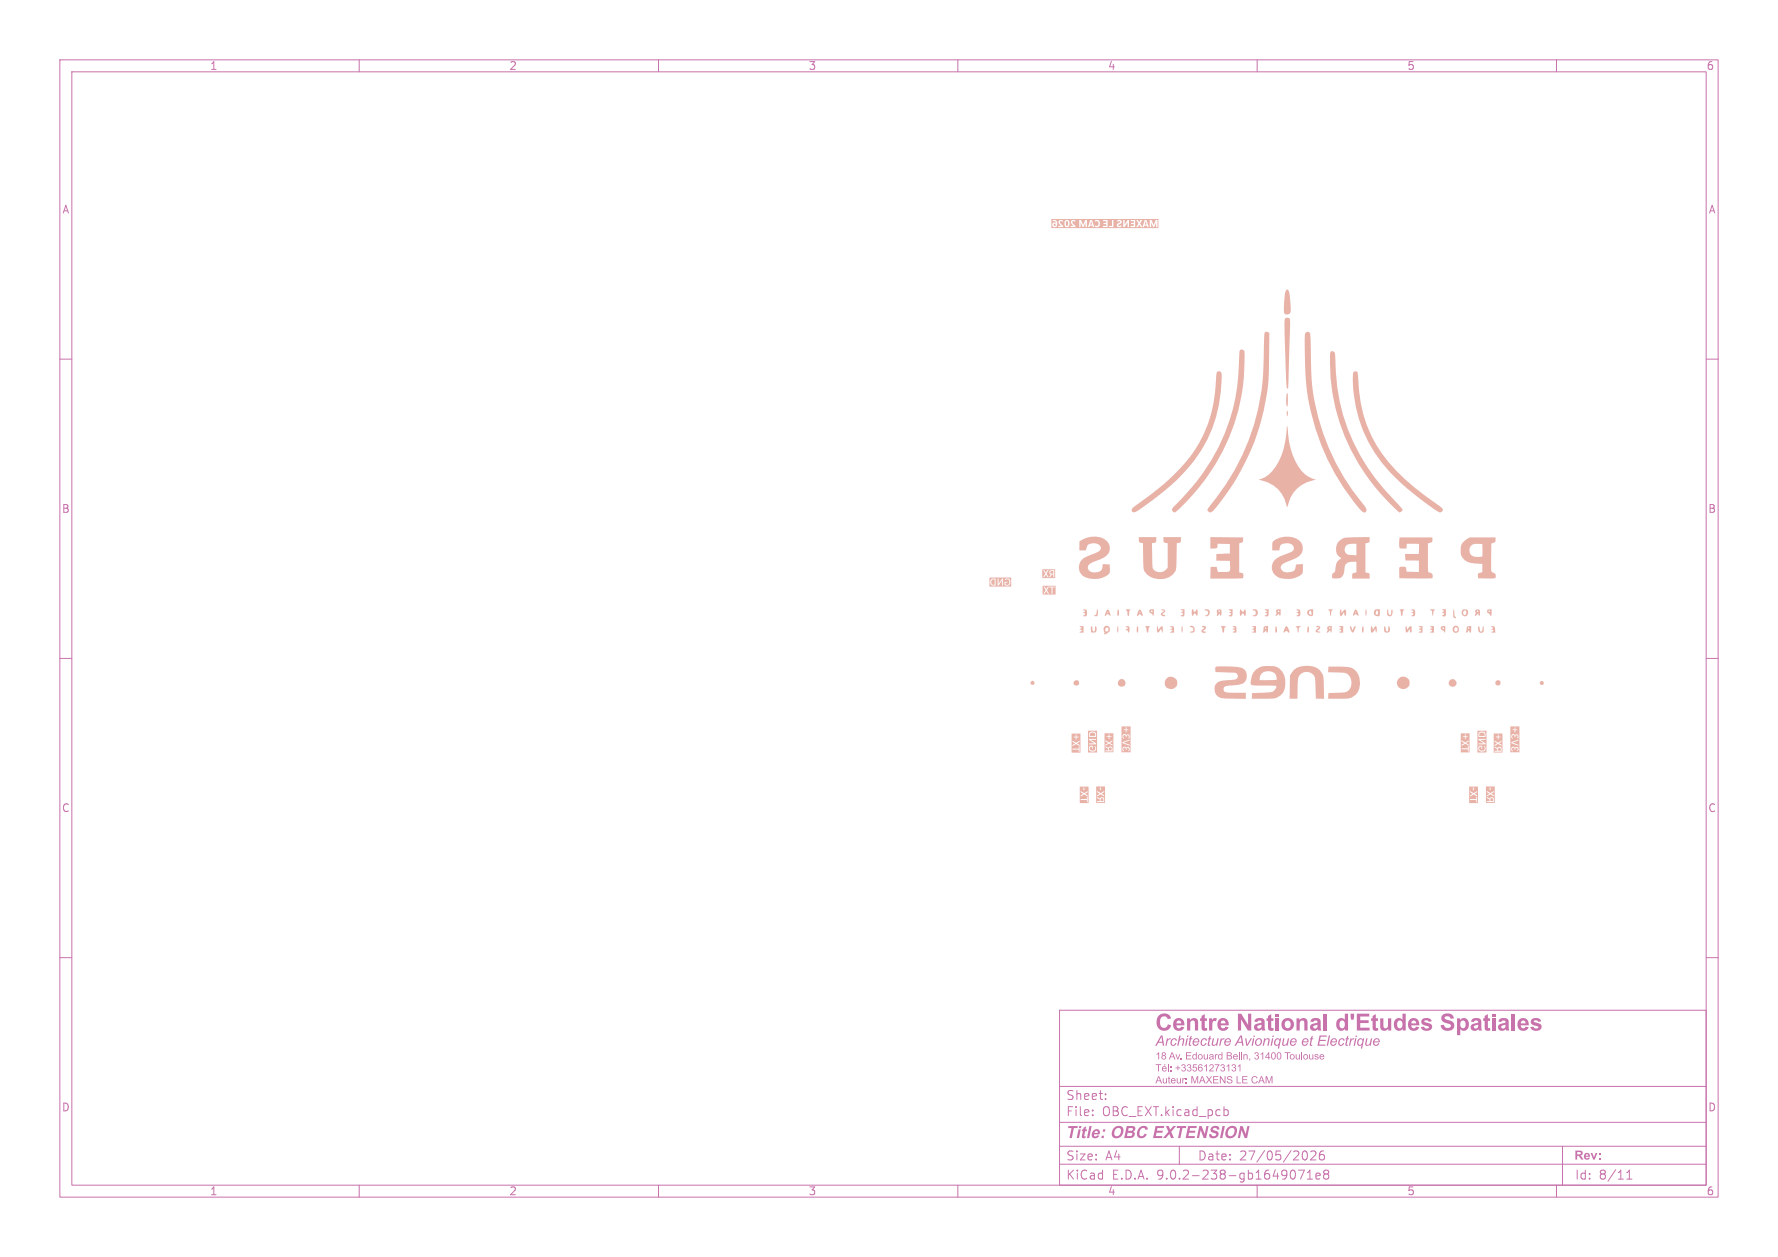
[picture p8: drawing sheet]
<svg xmlns="http://www.w3.org/2000/svg" width="297mm" height="210mm" viewBox="0 0 297 210" stroke-linecap="round" stroke-linejoin="round" font-family="sans-serif">
<defs><g id="words">
<text font-size="3.9" fill="#c872ab" x="193" y="173.2">Centre National d'Etudes Spatiales</text>
<text font-size="2.8" fill="#c872ab" x="178" y="190.9">Title: OBC EXTENSION</text>
<text font-size="2.4" fill="#c872ab" x="193" y="175.3">Architecture Avionique et Electrique</text>
<g font-size="2.1" fill="#c872ab">
<text x="178" y="184">Sheet:</text>
<text x="178" y="186.7">File:</text>
<text x="184.1" y="186.7">OBC_EXT.kicad_pcb</text>
<text x="178" y="197.3">KiCad</text>
<text x="178" y="194.1">Size:</text>
<text x="184.7" y="194.1">A4</text>
<text x="185.7" y="197.3">E.D.A.</text>
<text x="193.3" y="197.3">9.0.2-238-gb1649071e8</text>
<text x="200" y="194.1">Date:</text>
<text x="207" y="194.1">27/05/2026</text>
<text x="263" y="194.3">Rev:</text>
<text x="263" y="197.3">Id:</text>
<text x="267.1" y="197.3">8/11</text>
</g>
<g font-size="1.8" fill="#c872ab">
<text x="35" y="11.9">1</text>
<text x="85" y="11.9">2</text>
<text x="135" y="11.9">3</text>
<text x="185" y="11.9">4</text>
<text x="235" y="11.9">5</text>
<text x="285" y="11.9">6</text>
<text x="10.3" y="35.9">A</text>
<text x="285.4" y="35.9">A</text>
<text x="10.3" y="85.9">B</text>
<text x="285.3" y="85.9">B</text>
<text x="10.3" y="135.9">C</text>
<text x="285.3" y="135.9">C</text>
<text x="10.3" y="185.9">D</text>
<text x="285.3" y="185.9">D</text>
<text x="35" y="199.9">1</text>
<text x="85" y="199.9">2</text>
<text x="135" y="199.9">3</text>
<text x="185" y="199.9">4</text>
<text x="235" y="199.9">5</text>
<text x="285" y="199.9">6</text>
</g>
<g font-size="1.7" fill="#c872ab">
<text x="193" y="177.4">18 Av. Edouard Belin, 31400 Toulouse</text>
<text x="196.3" y="179.4">+33561273131</text>
<text x="193" y="181.4">Auteur: MAXENS LE CAM</text>
</g>
</g></defs>
<g fill="none" stroke="#c872ab" stroke-width=".17">
<path d="M10 10h277v190h-277zM12 12h273v186h-273zM60 10v2M110 10v2M160 10v2M210 10v2M260 10v2M10 60h2M285 60h2M10 110h2M285 110h2M10 160h2"/>
<path d="M177 168.8h108v29.2h-108zM285 160h2M60 198v2M110 198v2M160 198v2M177 194.5h108M177 191.5h108M177 187.5h108M177 181.5h108M182.5 186.3v.1M182.5 185.5v.1M184.7 183.6v.1"/>
<path d="M184.7 182.8v.1M204.5 185.5l.4-.1 .3 .3v.4l-.2 .2h-.5M210 198v2M216.2 195.6l.2 .5-.2 .8M216.9 195.5h1l-.7 1.5M218 192.3a.94 .94 0 0 1 0 1.5M218.4 197h.8M218.4 195.9l.4-.4v1.5M219 192.4l.2-.1h.3l.2 .1 .1 .3-.1 .2-.8 .9h.9M219.8 196.5l.7-.1v-.3l-.5-.1-.2 .2 .1 .7h.6M221.1 192.3a.59 .59 0 0 0-.7 .6v.6l.1 .2 .5 .1 .2-.1v-.5l-.1-.3h-.4l-.3 .3M221.4 196.1l-.3-.2 .3-.4h.3l.3 .3-.3 .3"/>
<path d="M221.4 196.1l-.3 .3 .1 .5 .2 .1 .4-.1 .2-.2-.1-.4-.2-.2M221.4 196.1h.3M260 198v2M271.7 197h.9M271.7 195.9l.5-.4v1.5"/>
</g>
<g fill="#c872ab">
<path d="M193 177.8h1v.1h-.4v1.1h-.2v-1.1h-.4z"/>
<path d="M194.2 178.2l.1-.1a.41 .41 0 0 1 .5 .1 .41 .41 0 0 1 .1 .4h-.7l.2 .3 .5-.2a.42 .42 0 0 1-.5 .3 .42 .42 0 0 1-.3-.5h.6l-.2-.3-.4 .3z"/>
<path d="M195.1 177.8h.1v1.2h-.1z"/>
<path d="M195.5 178.1h.2v.2h-.2z"/>
<path d="M195.5 178.8h.2v.2h-.2z"/>
</g>
<path d="M197 191.5v3M261 191.5v6.5" fill="none" stroke="#c872ab" stroke-width=".17"/>
<g fill="#e8b2a7">
<path d="M174.2 97.9h2.1v1.4h-2.1v-.1h.3l.3-.5 .2 .5h.2l-.3-.6 .2-.5h.6v1.1h.1v-1.1h.4v-.1h-.9v.1h-.2l.1-.1h-.2l-.2 .4-.3-.4h-.2l.4 .6-.4 .6h-.1z"/>
<path d="M178.1 37h.2l.1 .3a.34 .34 0 0 1-.2 .5l-.2-.4z"/>
<path d="M182.3 37l.1 .5h-.3z"/>
<path d="M191.4 37l.1 .5h-.3z"/>
<path d="M175.6 36.6h17.9v1.5h-17.9v-.5h.2a.41 .41 0 0 0 .3 .4 .41 .41 0 0 0 .4-.3h.3v.2h.8v-.2l-.4-.4h.6a.44 .44 0 0 0 .2 .6 .44 .44 0 0 0 .6-.2h.2v.2h1.7v-.7l.3 .7h.2l.3-.7v.7h.7l.1-.2h.4l.1 .2h.2v-.1a.63 .63 0 0 0 .9-.1h.5v.2h.8v-.2h.2v.2h.8v-.3h.5l.3 .3h1.1l.5-.7v.7h.2v-.2h.2v.2h1.3l.2-.3 .2 .3h.6l.1-.2h.4l.1 .2h.6v-.7l.3 .7h.2l.3-.7v.7h.3v-1.1h-.3l-.4 .8-.3-.8h-.3v1.1h-.2l-.4-1.1h-.3l-.4 1.1-.3-.6 .3-.5h-.3l-.2 .3-.2-.3h-.3l.4 .5-.4 .6h-.2v-1.1h-.7v.2h.5v.2h-.5v.2h.5v.3h-.8v-.9h-.2l-.5 .7v-.7h-.3v1.1h-.5l.3-.2-.2-.1a.19 .19 0 0 1-.2 .2 .19 .19 0 0 1-.1-.3l.3-.1a.4 .4 0 0 0-.1-.7 .4 .4 0 0 0-.5 .3h.2a.18 .18 0 0 1 .2-.1 .18 .18 0 0 1 .1 .2 .18 .18 0 0 1-.2 .1l-.3 .2-.1 .2h-.5v-.8h-.3v.9h-.7v-.9h-.7v.2h.5v.2h-.5v.2h.5v.3h-1.1a.58 .58 0 0 0 0-.8 .58 .58 0 0 0-.8 0l.1 .2a.35 .35 0 0 1 .5 .3 .35 .35 0 0 1-.5 .3l-.2 .1-.4-1h-.3l-.4 1.1h-.1v-1.1h-.3l-.4 .8-.3-.8h-.3v1.1h-.6v-.2l-.5-.4a.22 .22 0 0 1 0-.3 .22 .22 0 0 1 .3 .1l.1-.2a.44 .44 0 0 0-.7 0 .44 .44 0 0 0 .2 .7l.2 .1h-.7a.6 .6 0 0 0-.5-1l-.2 .2-.1 .4h-.6a.22 .22 0 0 1-.1-.3 .22 .22 0 0 1 .4 .1l.1-.2a.44 .44 0 0 0-.7 0 .44 .44 0 0 0 .2 .7l.2 .1h-.8a.64 .64 0 0 0-.4-1l-.3 .1 .1 .2h.4v.3a.34 .34 0 0 0-.4-.1 .34 .34 0 0 0-.1 .4h-.2z"/>
<path d="M252.3 121.4h1.5v4.3h-1.5v-.6h.1l.2 .4 .1-.1a.26 .26 0 0 1-.2-.3 .26 .26 0 0 1 .4-.2 .26 .26 0 0 1 .1 .4h.1v-.1a.23 .23 0 0 1 .2-.3 .23 .23 0 0 1 .3 .2 .23 .23 0 0 1-.2 .3l.1 .1a.35 .35 0 0 0 .1-.5 .35 .35 0 0 0-.5 0 .34 .34 0 0 0-.4-.2 .34 .34 0 0 0-.3 .3h-.1v-1.1h.2v.2l1.1 .4v-.2l-1-.3 1-.4v-.1l-1.3 .4v-1h.1l.2 .4 .1-.1a.26 .26 0 0 1-.2-.3 .26 .26 0 0 1 .4-.2 .26 .26 0 0 1 .1 .4h.1v-.1a.23 .23 0 0 1 .2-.3 .23 .23 0 0 1 .3 .2 .23 .23 0 0 1-.2 .3l.1 .1a.35 .35 0 0 0 .1-.5 .35 .35 0 0 0-.5-.1 .34 .34 0 0 0-.4-.1 .34 .34 0 0 0-.3 .3h-.1v-1.1l.7 .1v.4h.1v-.4h.4v-.1h-.4v-.4h-.1v.4h-.7z"/>
<path d="M185.3 124.9h.3l.1 .5h-.5z"/>
<path d="M184.5 122.5h1.5v3.2h-1.5v-.9l.6 .3v.3h-.4v.1h1.1v-.4a.37 .37 0 0 0-.3-.4 .37 .37 0 0 0-.4 .2l-.4-.2v.1h-.2v-.9l.6 .2-.4 .3v.2l.6-.4 .5 .4v-.2l-.4-.3 .4-.2v-.2l-.5 .3-.6-.3v.2h-.2v-.9l.7 .1v.4h.1v-.4h.4v-.1h-.4v-.4h-.1v.4h-.7z"/>
<path d="M249 133.4h.4v.4h-.4z"/>
<path d="M248.2 131.4h1.5v2.8h-1.5v-.9l.6 .3v.2h-.4v.2h1.1v-.4a.37 .37 0 0 0-.2-.4 .37 .37 0 0 0-.5 .2l-.4-.3v.2h-.2v-1l.6 .3-.4 .3v.2l.6-.4 .5 .4v-.2l-.4-.3 .4-.3v-.2l-.5 .4-.6-.4v.2h-.2v-.3h.8v-.5h-.2v.5h-.6z"/>
<path d="M244 122.5h1.5v3.2h-1.5v-.7h.2v.2h1v.4h.1v-.9h-.1v.3h-1.2v-1.1l.6 .3-.4 .2v.2l.6-.4 .5 .4v-.2l-.4-.3 .4-.2v-.2l-.5 .3-.6-.3v.2h-.2v-.9l.7 .2v.3h.1v-.3h.4v-.2h-.4v-.3h-.1v.3h-.7z"/>
<path d="M183.9 133.4h.4v.4h-.4z"/>
<path d="M183.1 131.4h1.5v2.8h-1.5v-.9l.6 .3v.2h-.4v.2h1.1v-.4a.37 .37 0 0 0-.2-.4 .37 .37 0 0 0-.5 .2l-.4-.3v.2h-.2v-1l.6 .3-.4 .3v.2l.6-.4 .5 .4v-.2l-.4-.3 .4-.3v-.2l-.5 .4-.6-.4v.2h-.2v-.3h.8v-.5h-.2v.5h-.6z"/>
<path d="M247.2 122.5a.47 .47 0 0 1 .5-.1 .47 .47 0 0 1 .3 .4v.2h-.9z"/>
<path d="M246.8 122.1h1.5v3.6h-1.5v-.7h.1a.6 .6 0 0 0 .8 .6 .6 .6 0 0 0 .3-1l-.1 .1a.42 .42 0 0 1-.3 .7 .42 .42 0 0 1-.4-.6h.3v.3h.1v-.5h-.5l-.2 .4h-.1v-1.4l1.1 .6h-.9v.2h1.1v-.2l-.9-.6h.9v-.2h-1.1v.2h-.2v-.8h.2v.3h1.1v-.3a.59 .59 0 0 0-.5-.6 .59 .59 0 0 0-.6 .6h-.2z"/>
<path d="M175.5 95.4h.4v.4h-.4z"/>
<path d="M174.1 95.1h2.2v1.5h-2.2v-.2h.3l.3-.4 .3 .4h.4l.3-.4h.2v.4h.2v-1.1h-.4a.37 .37 0 0 0-.4 .2 .37 .37 0 0 0 .2 .5l-.3 .4-.4-.6 .4-.5h-.2l-.3 .4-.3-.4h-.1l.3 .5-.4 .6h-.1z"/>
<path d="M180.4 131.4h1.4v2.8h-1.4v-.7h.1v.2h1.1v.3h.1v-.9h-.1v.4h-1.2v-1.1l.6 .2-.5 .3v.2l.6-.4 .6 .4v-.2l-.4-.3 .4-.2v-.2l-.6 .3-.6-.3v.2h-.1v-.4h.7v-.4h-.1v.4h-.6z"/>
<path d="M182.1 122.5a.47 .47 0 0 1 .5-.1 .47 .47 0 0 1 .4 .4v.2h-.9z"/>
<path d="M181.7 122.1h1.6v3.6h-1.6v-.7h.2a.6 .6 0 0 0 .8 .6 .6 .6 0 0 0 .2-1l-.1 .1a.42 .42 0 0 1-.3 .7 .42 .42 0 0 1-.4-.6h.3v.3h.1v-.5h-.4l-.2 .4h-.2v-1.4l1.1 .6h-.9v.2h1.2v-.2l-.9-.6h.9v-.2h-1.2v.2h-.2v-.8h.2v.3h1.2v-.3a.59 .59 0 0 0-.6-.6 .59 .59 0 0 0-.6 .6h-.2z"/>
<path d="M245.4 131.4h1.5v2.8h-1.5v-.7h.2v.2h1v.3h.1v-.9h-.1v.4h-1.2v-1.1l.6 .2-.4 .3v.2l.6-.4 .5 .4v-.2l-.4-.3 .4-.2v-.2l-.5 .3-.6-.3v.2h-.2v-.4h.8v-.4h-.2v.4h-.6z"/>
<path d="M179 122.6h1.5v3.2h-1.5v-.7h.2v.1h1v.4h.1v-.9h-.1v.4h-1.2v-1.2l.6 .3-.4 .3v.2l.6-.4 .5 .4v-.2l-.4-.3 .4-.3v-.2l-.5 .4-.6-.4v.2h-.2v-.8l.7 .1v.4h.1v-.4h.4v-.1h-.4v-.4h-.1v.4h-.7z"/>
<path d="M187.3 121.4h1.6v4.3h-1.6v-.6h.2l.2 .4 .1-.1a.26 .26 0 0 1-.2-.3 .26 .26 0 0 1 .3-.2 .26 .26 0 0 1 .1 .4h.2v-.1a.23 .23 0 0 1 .2-.3 .23 .23 0 0 1 .2 .2 .23 .23 0 0 1-.2 .3l.1 .1a.35 .35 0 0 0 .2-.5 .35 .35 0 0 0-.6 0 .34 .34 0 0 0-.4-.2 .34 .34 0 0 0-.2 .3h-.2v-1.1h.2v.2l1.2 .4v-.2l-1-.3 1-.4v-.1l-1.4 .4v-1h.2l.2 .4 .1-.1a.26 .26 0 0 1-.2-.3 .26 .26 0 0 1 .3-.2 .26 .26 0 0 1 .1 .4h.2v-.1a.23 .23 0 0 1 .2-.3 .23 .23 0 0 1 .2 .2 .23 .23 0 0 1-.2 .3l.1 .1a.35 .35 0 0 0 .2-.5 .35 .35 0 0 0-.6-.1 .34 .34 0 0 0-.4-.1 .34 .34 0 0 0-.2 .3h-.2v-1.1l.8 .1v.4h.1v-.4h.3v-.1h-.3v-.4h-.1v.4h-.8z"/>
<path d="M250.3 125h.3l.1 .4h-.5z"/>
<path d="M249.5 122.6h1.5v3.1h-1.5v-.8l.6 .3v.2h-.4v.2h1.1v-.5a.37 .37 0 0 0-.3-.3 .37 .37 0 0 0-.4 .2l-.4-.3v.2h-.2v-1l.6 .3-.4 .3v.1l.6-.3 .5 .3v-.2l-.4-.2 .4-.3v-.2l-.5 .4-.6-.4v.2h-.2v-.8l.7 .1v.3h.1v-.3h.4v-.1h-.4v-.4h-.1v.4h-.7z"/>
<path d="M165.7 96.9l.5-.1v.9a.48 .48 0 0 1-.6-.2 .48 .48 0 0 1 .1-.6z"/>
<path d="M165.3 96.5h3.6v1.5h-3.6v-.8h.1l.1 .4 .2 .2h1.1l.6-.9v.9h.2v-.6h.2v.5a.58 .58 0 0 0 .8 0 .58 .58 0 0 0 0-.8 .58 .58 0 0 0-.8-.1l.1 .1a.42 .42 0 0 1 .7 .3 .42 .42 0 0 1-.6 .4v-.3h.3v-.1h-.7v-.5h-.2l-.6 .9v-.9h-.2v1.1h-.3v-1.1h-.7l-.2 .5h-.1z"/>
<path d="M218.5 104.6l.1 .2a.89 .89 0 0 1-.1 .9 .85 .85 0 0 1 0-1.1z"/>
<path d="M186.7 104.6l.1 .5-.1 .6-.1-.6z"/>
<path d="M190 104.6l.1 .5-.1 .6-.1-.4z"/>
<path d="M197.5 104.6l.1 .5-.1 .6-.1-.6z"/>
<path d="M215 68.7l.1-.1v.5l-.1 .5z"/>
<path d="M227.7 104.6l.1 .5-.2 .6-.1-.5z"/>
<path d="M228.2 101.8l.1 .5-.1 .6-.1-.6z"/>
<path d="M186.8 101.8a.93 .93 0 0 1 0 1.1 .84 .84 0 0 1 0-1.1z"/>
<path d="M213.1 104.6l.2 .6-.1 .5-.2-.2z"/>
<path d="M183.3 101.8v1l-.1 .1h-.4v-.1l.4-.2z"/>
<path d="M191.3 104.6l.8 .1-.2 .2-.1 .7-.1 .1-.1-.1-.1-.6z"/>
<path d="M215 65.7l.1 .5-.1 1.7a3.8 3.8 0 0 1 0-2.2z"/>
<path d="M242.8 101.8l.2 1.2 .2 .2-.1 .1-.3-.2z"/>
<path d="M203.9 104.6l.9 .1-.3 .3-.1 .6-.1 .1-.1-.1v-.6z"/>
<path d="M198.9 104.5a.59 .59 0 0 1 .7 .7l-.1 .4-.7 .1v-.2h.4l.1-.2-.1-.4-.4-.2z"/>
<path d="M209.2 101.9a.57 .57 0 0 1 .9 .4 .49 .49 0 0 1-.2 .6 .49 .49 0 0 1-.6-.1 .47 .47 0 0 0 .5-.5 .47 .47 0 0 0-.6-.4z"/>
<path d="M201.2 101.8a.59 .59 0 0 1 .9 .5 .59 .59 0 0 1-.8 .6 .47 .47 0 0 0 .5-.5 .47 .47 0 0 0-.5-.4z"/>
<path d="M216.5 104.7l.5-.1 .3 .1-.3 .2-.2 .8-.1-.8z"/>
<path d="M221.9 101.9l.4-.1 .4 .1-.3 .2-.1 .8-.2-.9z"/>
<path d="M233.8 101.9l.4-.1 .4 .1-.3 .2v.7l-.1 .1z"/>
<path d="M238.9 101.9l.4-.1 .4 .1-.3 .2-.1 .8-.1-.8z"/>
<path d="M188 101.9l.4-.1 .4 .1a.91 .91 0 0 0-.2 .9l-.2 .1-.1-.9z"/>
<path d="M225.5 104.6l.2 .2 .2 .6 .3-.7 .3-.1-.4 1.1a.64 .64 0 0 1-.6-.8z"/>
<path d="M180.3 104.7l.7-.1v1.1h-.7l.4-.3-.4-.3 .4-.3z"/>
<path d="M188 104.7l.4-.1 .3 .2-.1 .9h-.1l-.1-.3-.4-.2 .4-.3z"/>
<path d="M209.2 104.7l.6-.1v1.1h-.6l.3-.3-.4-.3 .4-.3z"/>
<path d="M223.7 104.7l.7-.1v1.1h-.6l.3-.3-.5-.3 .4-.3z"/>
<path d="M238.9 104.7l.6-.1v1.1h-.6l.3-.3-.4-.3 .4-.3z"/>
<path d="M195.5 104.7l.5-.1a1.03 1.03 0 0 1 .1 1.1h-.7l.4-.3v-.1l-.4-.2 .4-.3z"/>
<path d="M211.2 101.9l.7-.1-.1 1.1h-.5l.4-.3-.1-.1-.3-.2 .4-.2z"/>
<path d="M223.9 101.8l.2 .6 .5-.5 .2-.1v1h-.2l-.1-.6-.4 .7h-.2l-.1-.7z"/>
<path d="M246.9 104.7l.1-.1 .1 .1 .1 .6 .2 .2 .2-.2 .2-.7v.9l-.2 .2h-.3a.74 .74 0 0 1-.4-1z"/>
<path d="M182.2 104.6l.2 .1 .1 .7 .2 .1 .2-.2 .1-.7a.62 .62 0 0 1 .2 .7 .62 .62 0 0 1-.6 .4h-.3z"/>
<path d="M192 102l.1-.2h.6l-.1 1.1-.1-.3-.5-.4v-.1h.2l.3 .2v-.2l-.1-.1-.2 .1h-.2z"/>
<path d="M197.2 101.9l.7-.1-.1 1.1h-.6l.4-.2v-.2l-.4-.2 .4-.3z"/>
<path d="M218.4 102.1l.3-.2 .6-.1v1a.6 .6 0 0 1-.6 .1 .6 .6 0 0 1-.4-.6h.4l.1 .4h.2v-.6l-.1-.1-.2 .3h-.4z"/>
<path d="M219.9 104.7a.45 .45 0 0 1 .7 .1l-.5 .6 .5 .2a.64 .64 0 0 1-.8-.1v-.2l.6-.4z"/>
<path d="M229 104.7h.2l.1 .5 .4-.6h.2l.1 .5-.1 .6-.2-.7-.4 .6h-.3z"/>
<path d="M237 104.7l.6-.1v1.1h-.6v-.2l.4-.1-.4-.3 .4-.2z"/>
<path d="M240.7 104.8l.1-.2h.6l-.1 1.1-.1-.3-.5-.4v-.1h.2l.3 .2v-.2l-.1-.1-.2 .1h-.2z"/>
<path d="M240.9 101.9l.6-.1-.1 1.1h-.5l.3-.3v-.1l-.4-.1 .4-.4z"/>
<path d="M249.1 104.7l.5-.1a1.04 1.04 0 0 1 .2 1.1h-.6l.3-.3-.5-.3 .4-.3z"/>
<path d="M205.2 101.9l.7-.1-.1 1.1h-.6l.4-.2 .1-.2-.3-.2 .2-.1v-.1z"/>
<path d="M216.5 101.9l.1-.1a.41 .41 0 0 1 .6 .2v.7a.39 .39 0 0 1-.6 .2l.3-.2v-.2l-.4-.1 .4-.3v-.1z"/>
<path d="M231.8 101.8l.3 1 .2-.1 .2-.9a.65 .65 0 0 1 .1 .8 .65 .65 0 0 1-.7 .3l-.2-.3z"/>
<path d="M234.9 104.6l.2 .6 .4-.5h.3v1l-.2-.1-.1-.6-.4 .6h-.2l-.1-.5z"/>
<path d="M235.7 101.9l.1-.1a.41 .41 0 0 1 .6 .2v.7a.39 .39 0 0 1-.6 .2l.3-.3v-.1l-.4-.1 .4-.3v-.1z"/>
<path d="M248.4 101.9l.8-.1-.1 1-.2 .1-.1-.3-.4-.2v-.3l.4 .2 .1-.3-.5 .1z"/>
<path d="M180.9 101.9l.1-.1a.41 .41 0 0 1 .6 .2v.7a.39 .39 0 0 1-.6 .2l.3-.2v-.2l-.4-.2 .4-.1v-.2z"/>
<path d="M193.9 101.9a.42 .42 0 0 1 .5-.1 .42 .42 0 0 1 .2 .4l-.4 .4 .5 .2-.1 .1a.47 .47 0 0 1-.7-.3l.6-.5z"/>
<path d="M199.1 101.8h.2l.2 .4 .4-.4 .1 .2v.9l-.4-.4-.4 .4a.92 .92 0 0 1-.1-1.1z"/>
<path d="M207.2 101.8l.4 .4h.1l.2-.4 .2 .2a.82 .82 0 0 1-.1 .9l-.4-.4h-.1l-.1 .3h-.2z"/>
<path d="M214.8 104.7l.1-.1 .2 .1 .3 .8-.1 .2-.5-.3-.3 .3 .1-.7h.3v.2v-.1l-.3-.1z"/>
<path d="M231.3 104.6l.1 .2a.62 .62 0 0 0 .3 .7l.2-.2 .1-.7a.61 .61 0 0 1 .1 .8 .61 .61 0 0 1-.7 .3 1.01 1.01 0 0 1-.1-1.1z"/>
<path d="M200.8 104.7l.2-.2a.41 .41 0 0 1 .5 .4l-.5 .5 .5 .2-.4 .1-.4-.1a.54 .54 0 0 1 .5-.6z"/>
<path d="M214.9 48.4h.1a.8 .8 0 0 1 .4 .8 6.5 6.5 0 0 1 .1 3.2l-.2 .1h-.5a.68 .68 0 0 1-.3-.8l.1-2.4z"/>
<path d="M229.6 101.9l.2-.1h.7v1l-.2 .2a.72 .72 0 0 1-.8-.5h.3l.2 .2 .2-.1v-.4l-.2-.2-.1 .1-.1 .4h-.3z"/>
<path d="M244.4 101.8a.68 .68 0 0 1 .8 .2 .58 .58 0 0 1-.3 .9 .58 .58 0 0 1-.8-.5l.3-.1 .1 .4 .2 .1a.59 .59 0 0 0 .2-.8h-.3l-.2 .3h-.3z"/>
<path d="M190.3 101.9l.1-.1a1.28 1.28 0 0 1 .4 1.1l-.3-.3h-.2l-.3 .4 .1-.7 .4 .1-.1-.2-.3 .1z"/>
<path d="M193.3 104.6l.2 .6 .7-.6v.5l-.1 .6-.1-.6-.6 .6-.2-.6z"/>
<path d="M226.3 101.9l.2-.1 .1 .1 .3 .9-.5-.2-.3 .3-.1-.1 .1-.5 .4 .1-.1-.2-.3 .1z"/>
<path d="M242.9 104.6a.55 .55 0 0 1 .7 .2 .55 .55 0 0 1-.1 .8 .55 .55 0 0 1-.8-.1l-.1-.4h.3l.1 .4h.4l.1-.2-.1-.4-.2-.1-.2 .1-.1 .2h-.3l.1-.3z"/>
<path d="M205.9 104.7l.4-.1 .2 .1 .1 .7-.2 .3-.5-.1 .4-.2-.4-.3 .4-.2z"/>
<path d="M184.9 101.9l.2-.1a1.21 1.21 0 0 1 .3 1.1l-.4-.3-.2 .2-.3 .1 .2-.6 .3 .1 .1-.1h-.4z"/>
<path d="M211.1 104.7l.7-.1v1.1h-.2l-.1-.5-.3 .4-.2 .1 .1-.8h.2l.1 .2 .1-.2-.1-.1-.1 .1h-.2z"/>
<path d="M213.3 101.8h.6v1h-.1l-.2-.3-.3 .3h-.2a.51 .51 0 0 0 .1-.7h.2l.1 .2 .2-.1v-.2h-.1l-.2 .1h-.2z"/>
<path d="M203.3 102l.1-.2 .6 .1 .1 .4-.2 .6-.1-.4-.4 .4h-.2l.1-.4v-.4l.4 .2 .1-.2-.2-.1-.3 .1z"/>
<path d="M221.7 104.8l.2-.2h.6v.8l-.1 .3-.2-.4-.3 .3h-.3a.58 .58 0 0 0 .1-.7h.3l.1 .2 .1-.2h-.5z"/>
<path d="M245 104.7l.8-.1-.1 1.1h-.2l-.1-.4-.3 .3-.1 .1-.1-.1 .1-.7 .4 .2 .1-.1-.2-.2-.3 .1z"/>
<path d="M184.4 104.8a.6 .6 0 0 1 1 .1 .6 .6 0 0 1-.4 .9l-.5 .2-.1-.1 .1-.2-.1-.3 .6 .1 .2-.4-.1-.2-.3-.1-.1 .1-.1 .5h-.2z"/>
<path d="M246.4 102l.2-.2 .5 .1 .1 .7-.1 .3-.1-.1v-.4l-.6 .5 .1-.4-.1-.4 .5 .2 .1-.2-.2-.1-.4 .1z"/>
<path d="M216.2 111.9a3.7 3.7 0 0 1 4.2 .1 2.62 2.62 0 0 1 .7 2.2l.1 2.6-1.4-.1-.1-2.6a1.49 1.49 0 0 0-1.3-1.9 1.49 1.49 0 0 0-1.6 1.7l-.1 2.8h-1.3l.1-3.8z"/>
<path d="M221.9 111.4h2.8a2.42 2.42 0 0 1 2.5 2.9 2.49 2.49 0 0 1-3 2.4h-2.4l.1-.9 1.9-.1a1.69 1.69 0 0 0 2-1.6 1.69 1.69 0 0 0-1.9-1.7l-2.1-.1z"/>
<path d="M214.7 53.2a.52 .52 0 0 1 .6 0 .52 .52 0 0 1 .2 .5l-.3 10.7v.4l-.2 .1-.1-1.2-.3-7a11.4 11.4 0 0 1 .1-3.5z"/>
<path d="M222.3 58.8a.51 .51 0 0 1 .6 0 .51 .51 0 0 1 .1 .6 33.4 33.4 0 0 0 10.8 25.1 .78 .78 0 0 1 .5 .8l-.5 .3a33.5 33.5 0 0 1-11.6-26.8z"/>
<path d="M202.2 89.7l5.5 .1-.1 .7-.6 .3v4.8l.4 .1a.55 .55 0 0 1 .1 .9l-5.3 .1v-2h1l.2 .9 1.8-.1 .3-.3-.1-1.5-2.2-.1v-1l2.2-.1v-1.6l-2-.1a.61 .61 0 0 1-.3 .8h-.9z"/>
<path d="M226.1 62.2a.46 .46 0 0 1 .7 0v.5a22.3 22.3 0 0 0 7.8 17.3 52.5 52.5 0 0 0 5.8 4.5l.6 .5a.44 .44 0 0 1-.2 .5 .44 .44 0 0 1-.5 0l-1.9-1.3a36.9 36.9 0 0 1-8.8-8.6 21.3 21.3 0 0 1-3.5-13.4z"/>
<path d="M203.3 62.1l.3-.1a.38 .38 0 0 1 .4 .4 23.1 23.1 0 0 1-8.4 18.6 31.1 31.1 0 0 1-6.2 4.6l-.3-.1-.1-.3a2.82 2.82 0 0 1 1.3-1.2 35.9 35.9 0 0 0 9.3-8.9 23.1 23.1 0 0 0 3.6-12.6z"/>
<path d="M215 71.1v.1a13.6 13.6 0 0 0 2.4 7.5 4.7 4.7 0 0 0 2.4 1.4 5.6 5.6 0 0 0-4.8 4.6 5.6 5.6 0 0 0-4.7-4.6h.2a5.1 5.1 0 0 0 3.1-3 16 16 0 0 0 1.4-6z"/>
<path d="M218.1 55.6l.4-.2 .3 .2a8.8 8.8 0 0 1 .2 2.9 38 38 0 0 0 9.1 26.3l.2 .3a.4 .4 0 0 1-.2 .4 .4 .4 0 0 1-.4 .1 38.2 38.2 0 0 1-9.7-26.3v-1.4a4.5 4.5 0 0 1 .1-2.3z"/>
<path d="M207.2 58.4a.55 .55 0 0 1 .6 .2 .55 .55 0 0 1 .1 .6 33.6 33.6 0 0 1-11.7 26.4 .48 .48 0 0 1-.4-.6l.2-.2a34 34 0 0 0 11-25.7l.1-.5z"/>
<path d="M211.3 55.5l.2-.1 .5 .2v5.6a37.5 37.5 0 0 1-5.4 18.7l-1 1.6a22.5 22.5 0 0 1-3.2 4.1 .48 .48 0 0 1-.7-.4l.1-.2a39.1 39.1 0 0 0 9.3-26.9 5.8 5.8 0 0 1 .2-2.6z"/>
<path d="M190.2 89.7h2.9v.8l-.7 .3 .1 3.2a1.32 1.32 0 0 0 .6 1.5 1.32 1.32 0 0 0 1.7-.3l.3-.4v-4l-.7-.2v-.9h2.9l-.1 .8-.6 .3-.1 2.1a5.7 5.7 0 0 1-.2 2.6 3.1 3.1 0 0 1-5.2-.4l-.2-4.4-.6-.1z"/>
<path d="M233.8 89.8h5.5l-.1 .7-.7 .3v2.4a5.3 5.3 0 0 0 .2 2.5 .55 .55 0 0 1 .6 .3 .55 .55 0 0 1-.2 .6h-5.3l-.1-1.6 .1-.3a.73 .73 0 0 1 .9 0 .73 .73 0 0 1 .3 .8l2 .1v-1.9l-2.2-.1-.1-1.1h2.3v-1.6l-2-.1-.1 .8h-.6a.44 .44 0 0 1-.6-.4z"/>
<path d="M203.1 111.4l.6-.1a13.4 13.4 0 0 1 3.9 .4 1.51 1.51 0 0 1 .6 1.7 1.51 1.51 0 0 1-1.6 1l-1.1 .1a.86 .86 0 0 0-1.1 .6 .46 .46 0 0 0 .5 .6h3.2v1.1l-2.7-.1a2.42 2.42 0 0 1-2.3-.6 1.49 1.49 0 0 1-.1-1.7 1.49 1.49 0 0 1 1.5-.7l2-.2a.55 .55 0 0 0 .2-.8 .75 .75 0 0 0-.9-.3l-2.8-.1z"/>
<path d="M180.3 90.4a3.7 3.7 0 0 1 4.6 0 1.69 1.69 0 0 1-.4 2.7l-.7 .3a3.9 3.9 0 0 0-2 1.1 .83 .83 0 0 0 .9 1.1h.5a.88 .88 0 0 0 1-.8v-.6l1.2 .1v1a.95 .95 0 0 1-.8 1 3.9 3.9 0 0 1-3.8-.2 1.96 1.96 0 0 1 1.1-3.3l.7-.2a1.51 1.51 0 0 0 1.3-1.1 1.4 1.4 0 0 0-2.3-.3l-.2 .7h-1.1z"/>
<path d="M244.4 90.6l1.1-.8h4.3v.7l-.7 .3v4.1a.61 .61 0 0 0 .5 .8 .48 .48 0 0 1 .3 .5 .48 .48 0 0 1-.3 .4h-2.7v-.7l.7-.3v-1.4h-1a2.23 2.23 0 0 1-2.6-1.8v-.5h1.5a1.3 1.3 0 0 0 1.7 1.1l.4-.1v-2h-.6a1.16 1.16 0 0 0-1.5 1h-1.5v-.7z"/>
<path d="M212.7 90.4a3.7 3.7 0 0 1 4.3-.1 1.8 1.8 0 0 1 .6 1.8 1.8 1.8 0 0 1-1.4 1.3l-.8 .3a2.25 2.25 0 0 0-1.5 1 .93 .93 0 0 0 1.1 .9 1.14 1.14 0 0 0 1.4-.9l.1-.4 1.1-.1v1.4a2.9 2.9 0 0 1-3 1.1 1.92 1.92 0 0 1-2.1-1.6 1.92 1.92 0 0 1 1.4-2.2l1.1-.4a1.23 1.23 0 0 0 1.1-.9 .89 .89 0 0 0-.9-.8 1.08 1.08 0 0 0-1.4 .7l-.1 .4h-1.2v-1.1z"/>
<path d="M209.7 111.9a3.8 3.8 0 0 1 4-.2 3.2 3.2 0 0 1 .2 4.5l-1.1 .5h-3.7l.1-.9 2.8-.1a1.13 1.13 0 0 0 1.2-1.1l-3.3-.1a.97 .97 0 0 1-1-.2l.1-1h1.4v.3h2.9a1.31 1.31 0 0 0-1.8-1.5 1.22 1.22 0 0 0-1.1 1.2h-1.4l.4-.9z"/>
<path d="M223.7 90.4a2.69 2.69 0 0 1 2.3-.6l2.8-.1v.9l-.7 .2v4.8l.6 .2 .1 .9h-2.9v-.8l.7-.3v-1.7a2.11 2.11 0 0 0-1.8 .4l-.2 .9a1.24 1.24 0 0 1-1.5 1.4h-.6a.84 .84 0 0 1 .5-1.1l.1-.6a1.74 1.74 0 0 1 1-1.6 1.58 1.58 0 0 1-.9-1.5h1.4a.94 .94 0 0 0 1.2 .9l.8 .1v-2l-.9 .1a.98 .98 0 0 0-1.1 .9h-1.4a1.89 1.89 0 0 1 .5-1.4z"/>
<circle cx="176.2" cy="37.6" r=".19"/>
<circle cx="172.5" cy="114.1" r=".35"/>
<circle cx="257.5" cy="114.1" r=".34"/>
<circle cx="179.8" cy="114.1" r=".49"/>
<circle cx="250.2" cy="114.1" r=".46"/>
<circle cx="187.4" cy="114.1" r=".66"/>
<circle cx="242.6" cy="114.1" r=".66"/>
<circle cx="234.4" cy="114.1" r="1.07"/>
<circle cx="195.6" cy="114.1" r="1.06"/>
</g>
<use href="#words"/>
</svg>
